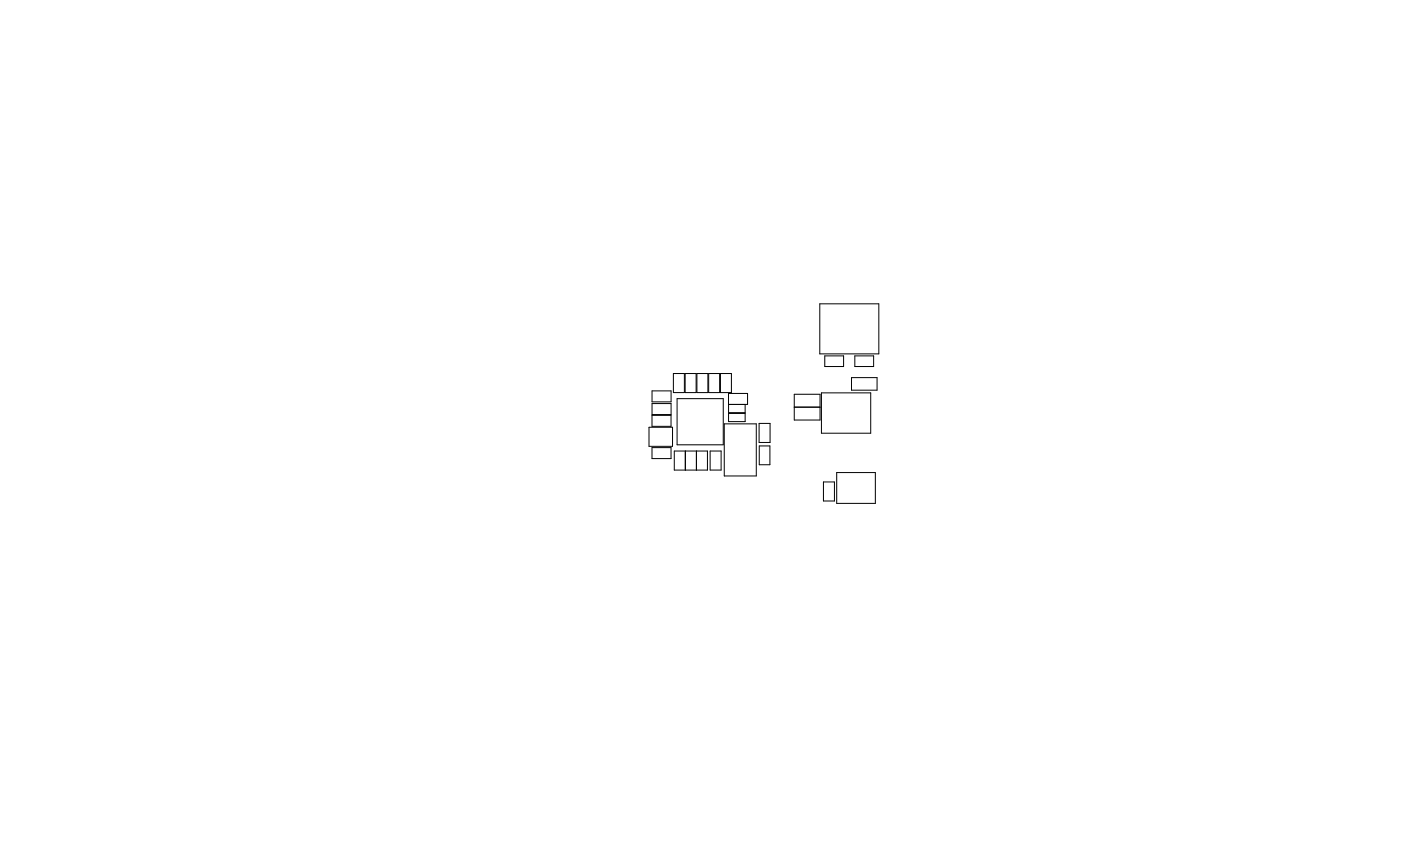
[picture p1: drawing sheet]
<svg xmlns="http://www.w3.org/2000/svg" width="250mm" height="150mm" viewBox="0 0 250 150" stroke-linecap="round" stroke-linejoin="round" font-family="sans-serif">
<g fill="none" stroke="#000" stroke-width=".18">
<path d="M146.4 54.2h10.5v9h-10.5zM115.9 76.3h4.2v3.4h-4.2zM116.4 74.1h3.4v2h-3.4zM116.4 79.9h3.4v2h-3.4zM116.4 69.8h3.4v1.9h-3.4zM116.4 72h3.4v2h-3.4zM120.2 66.7h2v3.4h-2zM120.9 71.2h8.2v8.2h-8.2zM122.3 66.7h2v3.4h-2zM124.4 66.7h2v3.4h-2zM126.5 66.7h2v3.4h-2zM128.6 66.7h2v3.4h-2z"/>
<path d="M129.3 75.7h5.7v9.3h-5.7zM130.1 72.2h3.4v-2h-3.4v3.5h2.9v-1.5M130.1 73.8h2.9v1.5h-2.9zM135.5 75.6h2v3.4h-2zM135.5 79.6h2v3.4h-2zM141.8 72.7h4.6M141.8 70.4h4.6v4.6h-4.6zM146.6 70.1h8.9v7.2h-8.9zM147.2 63.5h3.4v1.9h-3.4zM152 67.4h4.6v2.2h-4.6zM152.6 63.5h3.4v1.9h-3.4zM120.4 80.5h5.9v3.4h-5.9z"/>
<path d="M122.3 80.5v3.4M122.4 80.5v3.4M124.3 80.5v3.4M126.8 80.5h1.9v3.4h-1.9zM147 86h2v3.4h-2zM149.4 84.3h6.9v5.5h-6.9z"/>
</g>
</svg>
